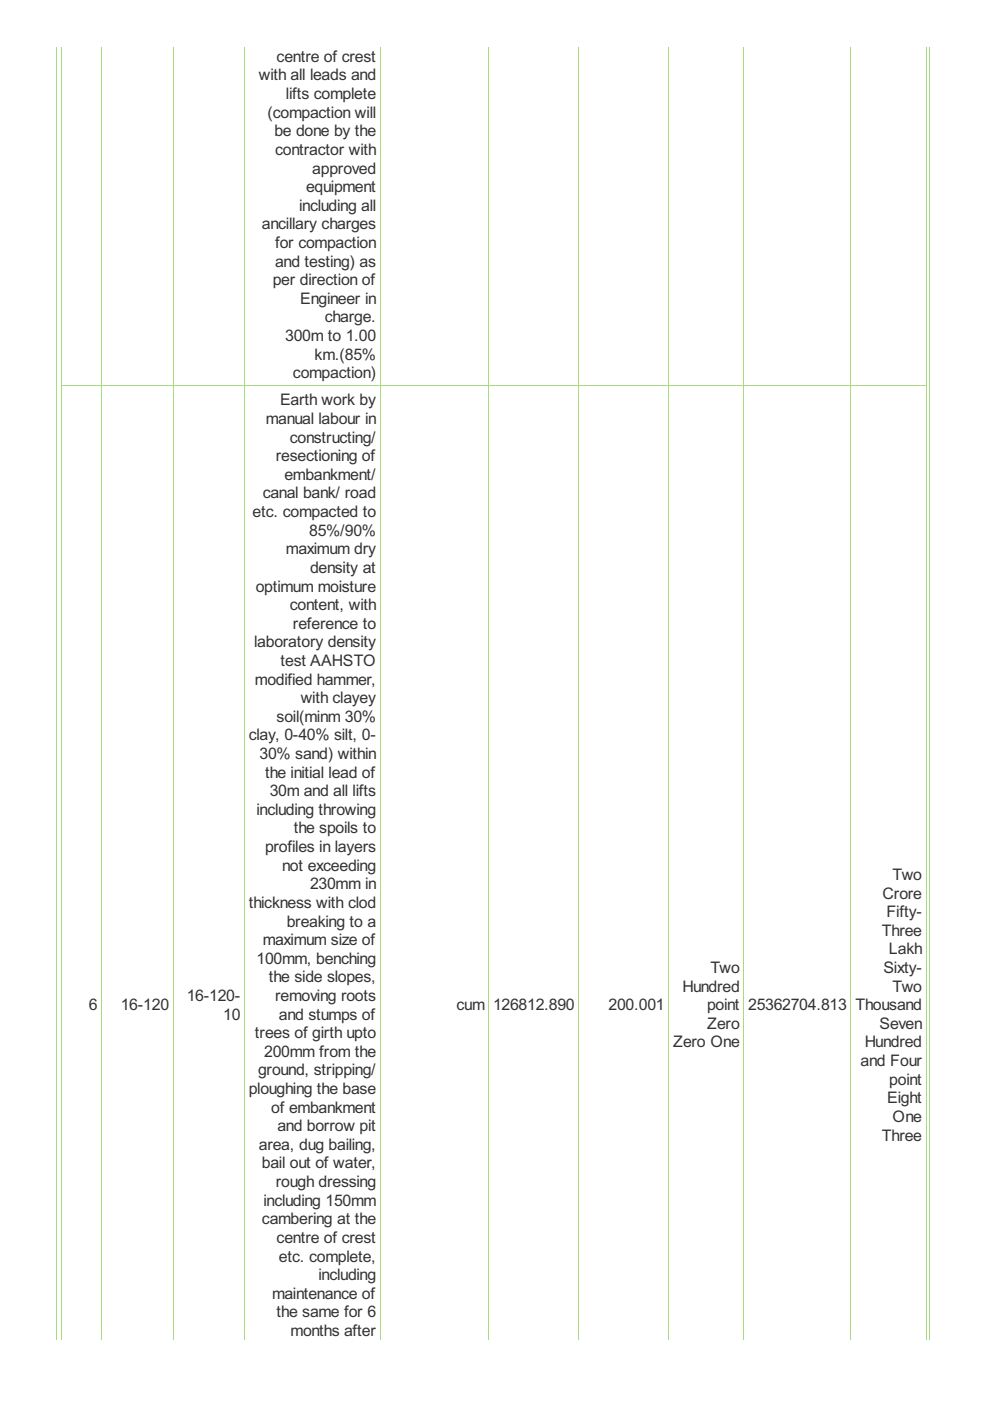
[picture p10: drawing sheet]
<svg xmlns="http://www.w3.org/2000/svg" width="210mm" height="297mm" viewBox="0 0 210 297" stroke-linecap="round" stroke-linejoin="round" font-family="sans-serif">
<defs><g id="words">
<g font-size="3.8" fill="#333">
<text x="54.9" y="17.1">with all leads and</text>
<text x="58.7" y="13.1">centre of crest</text>
<text x="60.6" y="21">lifts complete</text>
<text x="56.7" y="25">(compaction will</text>
<text x="58.2" y="28.9">be done by the</text>
<text x="58.3" y="32.8">contractor with</text>
<text x="64.9" y="40.7">equipment</text>
<text x="66.2" y="36.8">approved</text>
<text x="63.4" y="44.7">including all</text>
<text x="55.5" y="48.6">ancillary charges</text>
<text x="58.3" y="52.6">for compaction</text>
<text x="58.3" y="56.5">and testing) as</text>
<text x="57.8" y="60.5">per direction of</text>
<text x="63.6" y="64.4">Engineer in</text>
<text x="68.9" y="68.4">charge.</text>
<text x="60.5" y="72.3">300m to 1.00</text>
<text x="66.7" y="76.3">km.(85%</text>
<text x="62.1" y="80.2">compaction)</text>
<text x="56.4" y="89.9">manual labour in</text>
<text x="59.4" y="86">Earth work by</text>
<text x="61.5" y="93.8">constructing/</text>
<text x="58.5" y="97.8">resectioning of</text>
<text x="60.3" y="101.7">embankment/</text>
<text x="55.7" y="105.7">canal bank/ road</text>
<text x="53.6" y="109.6">etc. compacted to</text>
<text x="65.6" y="113.6">85%/90%</text>
<text x="60.6" y="117.5">maximum dry</text>
<text x="54.2" y="125.4">optimum moisture</text>
<text x="65.7" y="121.5">density at</text>
<text x="61.5" y="129.4">content, with</text>
<text x="53.9" y="137.2">laboratory density</text>
<text x="62.1" y="133.3">reference to</text>
<text x="59.5" y="141.2">test AAHSTO</text>
<text x="54.1" y="145.1">modified hammer,</text>
<text x="63.8" y="149.1">with clayey</text>
<text x="58.7" y="153">soil(minm 30%</text>
<text x="52.7" y="157">clay, 0-40% silt, 0-</text>
<text x="55" y="160.9">30% sand) within</text>
<text x="56.2" y="164.9">the initial lead of</text>
<text x="54.4" y="172.8">including throwing</text>
<text x="57.2" y="168.8">30m and all lifts</text>
<text x="62.3" y="176.7">the spoils to</text>
<text x="56.2" y="180.7">profiles in layers</text>
<text x="59.8" y="184.6">not exceeding</text>
<text x="65.7" y="188.5">230mm in</text>
<text x="187.1" y="190.5">Crore</text>
<text x="189.3" y="186.6">Two</text>
<text x="52.7" y="192.5">thickness with clod</text>
<text x="60.8" y="196.4">breaking to a</text>
<text x="187.9" y="194.5">Fifty-</text>
<text x="55.7" y="200.4">maximum size of</text>
<text x="187" y="198.4">Three</text>
<text x="188.4" y="202.4">Lakh</text>
<text x="54.4" y="204.3">100mm, benching</text>
<text x="57" y="208.3">the side slopes,</text>
<text x="150.6" y="206.3">Two</text>
<text x="187.3" y="206.3">Sixty-</text>
<text x="18.9" y="214.2">6</text>
<text x="25.6" y="214.2">16-120</text>
<text x="39.6" y="212.2">16-120-</text>
<text x="58.3" y="212.2">removing roots</text>
<text x="96.8" y="214.2">cum</text>
<text x="104.5" y="214.2">126812.890</text>
<text x="129" y="214.2">200.001</text>
<text x="144.7" y="210.3">Hundred</text>
<text x="149.9" y="214.2">point</text>
<text x="158.6" y="214.2">25362704.813</text>
<text x="181.4" y="214.2">Thousand</text>
<text x="189.3" y="210.3">Two</text>
<text x="47.3" y="216.2">10</text>
<text x="54.1" y="220.1">trees of girth upto</text>
<text x="59.2" y="216.2">and stumps of</text>
<text x="150" y="218.1">Zero</text>
<text x="186.5" y="218.1">Seven</text>
<text x="56" y="224.1">200mm from the</text>
<text x="142.7" y="222.1">Zero One</text>
<text x="182.5" y="226">and Four</text>
<text x="183.3" y="222.1">Hundred</text>
<text x="52.7" y="232">ploughing the base</text>
<text x="54.7" y="228">ground, stripping/</text>
<text x="188.1" y="233.9">Eight</text>
<text x="188.5" y="230">point</text>
<text x="57.5" y="235.9">of embankment</text>
<text x="58.8" y="239.8">and borrow pit</text>
<text x="189.3" y="237.9">One</text>
<text x="54.9" y="243.8">area, dug bailing,</text>
<text x="187" y="241.8">Three</text>
<text x="55.5" y="247.7">bail out of water,</text>
<text x="58.5" y="251.7">rough dressing</text>
<text x="55.9" y="255.6">including 150mm</text>
<text x="55.5" y="259.6">cambering at the</text>
<text x="58.7" y="263.5">centre of crest</text>
<text x="59.2" y="267.5">etc. complete,</text>
<text x="57.7" y="275.4">maintenance of</text>
<text x="67.5" y="271.4">including</text>
<text x="58.7" y="279.3">the same for 6</text>
<text x="61.6" y="283.3">months after</text>
</g>
</g></defs>
<g fill="none" stroke="#a8da7f" stroke-width=".21">
<path d="M12 9.9v274.2M13 9.9v274.2M21.6 9.9v274.2M36.7 9.9v274.2M51.8 9.9v274.2M80.6 9.9v274.2M103.6 9.9v274.2M122.7 9.9v274.2M141.8 9.9v274.2M157.7 9.9v274.2M180.4 9.9v274.2M196.4 9.9v274.2"/>
<path d="M197.2 9.9v274.2M13 81.8h183.4"/>
</g>
<use href="#words"/>
</svg>
